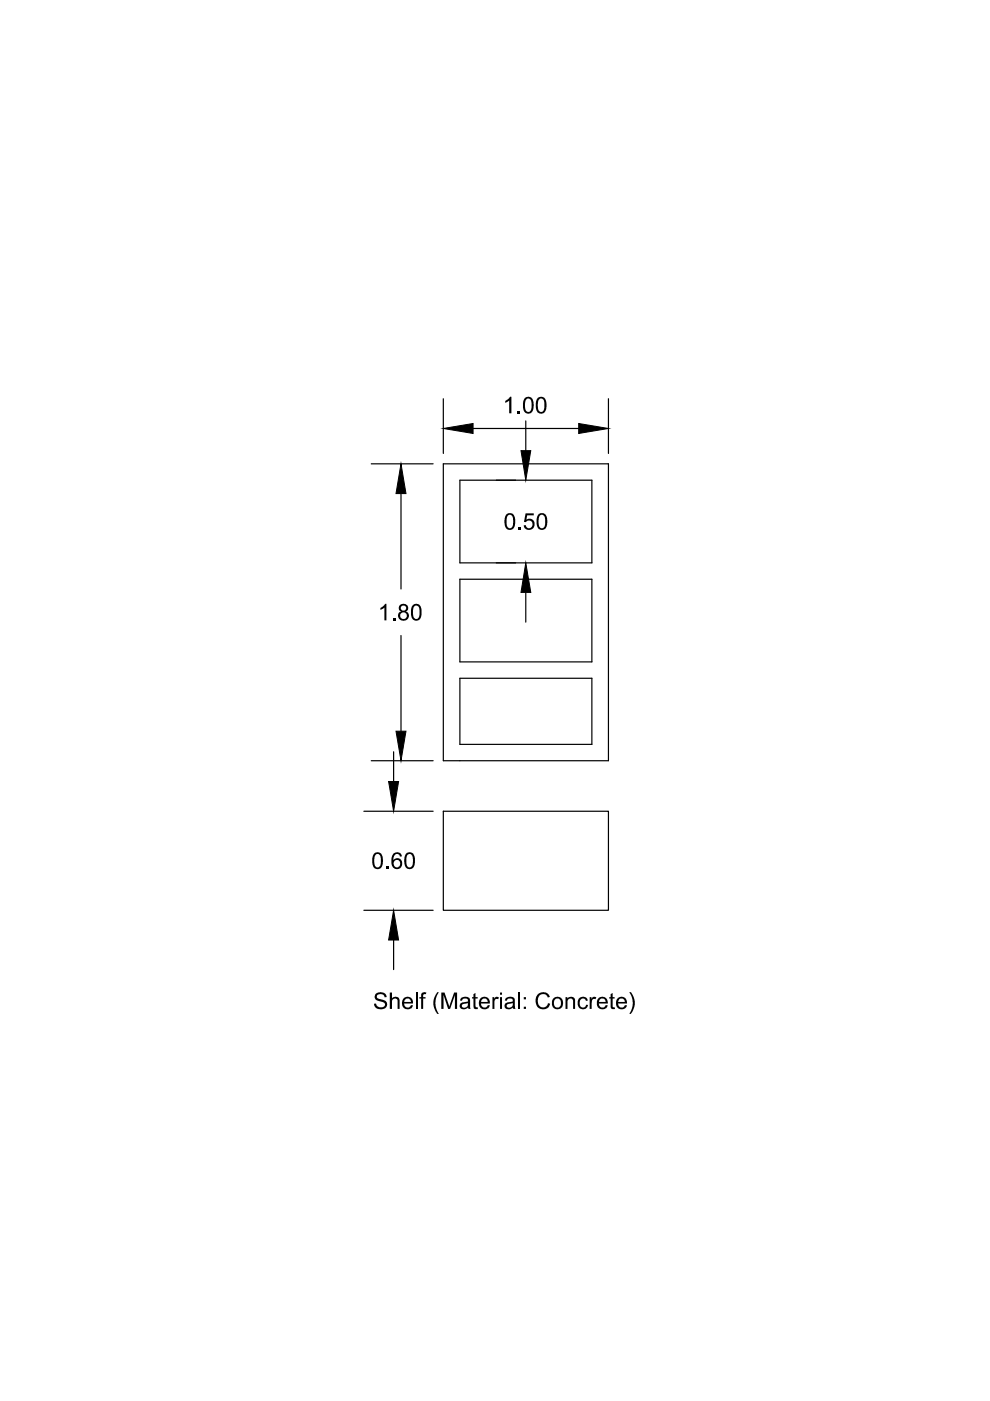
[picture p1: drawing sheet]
<svg xmlns="http://www.w3.org/2000/svg" width="210mm" height="297mm" viewBox="0 0 210 297" stroke-linecap="round" stroke-linejoin="round" font-family="sans-serif">
<!-- layer: 0 -->
<g fill="none" stroke="#000" stroke-width=".25">
<path d="M78.7 98.3h13.1M94 98.3h35v63h-35zM94 84.5v11.6M100.3 90.8h22.4M111.5 89.2v6.3M129 84.5v11.6M85 104.6v20.3M97.5 101.8h28v17.5h-28zM85 134.7v20.3M97.5 122.8h28v17.5h-28zM111.5 125.6v6.3M83.5 159.4v6.3"/>
<path d="M97.5 143.8h28v14h-28zM77.1 172h14.7M78.7 161.3h13.1M94 172h35v21h-35zM77.1 193h14.7M83.5 199.3v6.3"/>
</g>
<path d="M94 90.8l6.3-1v2.1zM110.5 95.5h2l-1 6.3zM122.7 89.8l6.3 1-6.3 1.1zM85 98.3l1.1 6.3h-2.1zM111.5 119.3l1 6.3h-2zM84 155h2.1l-1.1 6.3zM82.4 165.7h2.1l-1 6.3zM83.5 193l1 6.3h-2.1z" fill="#000" stroke="#000" stroke-width=".21"/>
<g fill="#000">
<path d="M107.1 85l.7-.4 .3-.5h.3v3.5h-.4v-2.7l-.8 .5zM109.7 87.2h.6v.4h-.6zM109.9 111.8h.5v.5h-.5zM111.4 108.8h1.8v.5h-1.4l-.2 .9 .4-.2h.7l.6 .7v1l-.7 .6h-1l-.5-.7v-.2l.4-.1 .3 .6 .4 .1 .5-.3 .2-.5-.1-.5-.4-.3h-.6l-.3 .3h-.4zM80.7 128.9l.7-.5 .3-.4h.2v3.5h-.4v-2.7l-.8 .5zM83.3 131.1h.5v.4h-.5zM81.9 183.7h.5v.5h-.5zM79.7 210.7l.6-.3h1l.5 .4 .2 .6-.5 .1-.1-.4-.5-.3h-.6l-.3 .2a.6 .6 0 0 0 .1 .7 .6 .6 0 0 0 .6 .1l1.1 .5 .3 .6-.3 .8-.8 .3-1-.1-.7-.7v-.4h.4l.4 .6 .9 .2 .5-.2 .1-.3v-.2l-.3-.4-1.2-.3-.5-.4-.2-.6zM82.6 210.4h.5v1.3l.6-.4 .9 .3 .1 .4v1.9h-.4v-1.7a.62 .62 0 0 0-.8-.5 .62 .62 0 0 0-.4 .9v1.3h-.5zM89.4 210.6l.5-.2h.5l-.1 .4h-.1a.34 .34 0 0 0-.5 .4v.2h.5v.3h-.5v2.2h-.4v-2.2h-.4v-.3h.4zM92.7 210.4h.3l-.6 1.3-.1 1.1 .2 1.1 .5 1.1h-.3l-.4-.6-.4-1.4 .1-1.2zM93.6 210.4h.6l1.1 3 1-3h.6v3.5h-.5v-2.9l-1 2.9h-.4l-1-3v3h-.4z"/>
<path d="M100.4 210.8l.4-.3v.9h.5v.3h-.5v1.6l.1 .2h.4v.4l-.3 .1a.58 .58 0 0 1-.6-.8v-1.5h-.3v-.3h.3zM104.4 211.4h.4v.4l.2-.4h.6l.2 .1-.2 .3a.57 .57 0 0 0-.7 .2 .57 .57 0 0 0-.1 .6v1.3h-.4zM113.9 210.9l.6-.4 .6-.1h.7l.5 .4 .3 .6-.5 .1-.1-.4-.4-.3-.9 .1-.4 .3-.3 .8 .2 1.1 .7 .5h.6l.3-.2 .4-.7 .4 .1-.5 .9-.5 .3h-.7l-.9-.4-.4-1.2v-.8zM119.9 211.4h.4v.4l.7-.5 .7 .2 .2 .5v1.9h-.4v-1.7a.62 .62 0 0 0-.8-.4 .62 .62 0 0 0-.4 .8v1.3h-.4zM122.8 211.7l.4-.3 .6-.1 .7 .4 .1 .4-.4 .1-.3-.4-.5-.1-.4 .3-.1 .4 .1 .7 .3 .5h.5l.3-.2 .2-.4 .4 .1-.4 .7-.8 .2-.8-.4-.2-.5v-.8zM125 211.4h.4v.4l.5-.5 .5 .2-.1 .4-.3-.1a.69 .69 0 0 0-.6 .8v1.3h-.4zM129.5 210.8l.4-.3v.9h.4v.3h-.4v1.7l.4 .1 .1 .4-.3 .1a.58 .58 0 0 1-.6-.8v-1.5h-.3v-.3h.3zM133.4 210.4h.3l.3 .3 .6 1.6-.1 1.2-.8 1.5-.3-.1 .6-1.2 .2-1.2-.3-1.3z"/>
<path d="M111.3 84.4l.4-.2h.7l.6 .6 .2 .9-.1 1.1-.4 .6-.4 .3-.9-.2-.4-.6-.1-1.5zM111.6 84.6l-.2 .6-.1 1.2 .2 .6 .4 .3 .5-.1 .3-.5v-1.4l-.2-.5a.6 .6 0 0 0-.9-.2z"/>
<path d="M113.8 84.6l.5-.4 .6-.1 .5 .2 .3 .5 .2 .8-.1 1-.2 .6-.4 .4-.8 .1-.6-.6-.2-1.7zM114.4 84.6l-.3 .7v1.3l.3 .6 .5 .1 .3-.2 .2-.4v-1.4l-.3-.7z"/>
<path d="M107.3 109.1l.5-.3h.6l.3 .1 .4 .6 .1 1.8-.3 .7-.4 .3-1-.1-.4-.6-.2-1.3zM107.7 109.3l-.3 .7 .1 1.4 .3 .5 .4 .1 .3-.2 .2-.3 .1-1.6-.5-.7z"/>
<path d="M114.1 109.1l.4-.3h.7l.5 .3 .2 .5 .1 1.7-.2 .6-.6 .4-.8-.1-.5-.6-.1-1.6zM114.6 109.2l-.4 .7v1.4l.3 .6 .5 .1 .5-.5 .1-1.5-.1-.4-.3-.4z"/>
<path d="M84.7 128.4l.4-.3 .6-.1 .6 .3 .2 .4v.6l-.5 .3 .5 .4 .2 .7-.2 .5-.5 .3h-.9l-.5-.3-.2-.3 .1-.9 .6-.4-.5-.4zM85 128.9a.56 .56 0 0 0 1.1 0 .56 .56 0 0 0-1.1 0zM84.9 130.5a.71 .71 0 0 0 1.4 0 .71 .71 0 0 0-1.4 0z"/>
<path d="M87.6 128.3l.3-.2h.7l.6 .4 .1 .5v1.6l-.3 .7-.4 .3-.8-.1-.6-.7-.1-1.6zM87.9 128.5l-.3 .9v1.2l.3 .5 .5 .1 .5-.6v-1.6l-.2-.4-.3-.2z"/>
<path d="M79.3 180.9l.7-.2 .5 .1 .3 .2 .3 .6v1.7l-.2 .6-.5 .3-.5 .1-.5-.2-.4-.8-.1-1.4zM79.8 181.1l-.4 .7-.1 1.1 .2 .7 .6 .3 .3-.1 .3-.3v-1.6v-.4l-.4-.4z"/>
<path d="M83.3 181.1l.5-.3 .5-.1 .7 .3 .2 .4v.2h-.4l-.2-.4-.6-.1-.5 .6-.1 .7 .5-.4 .6-.1 .4 .3 .3 .4v.9l-.2 .4-.4 .3-.6 .1-.5-.2-.4-.6-.1-1.5zM83.7 182.5l-.2 .4v.6l.5 .4h.5l.3-.5-.1-.8-.4-.3z"/>
<path d="M86.1 181l.4-.3h.6l.4 .2 .4 .5v1.9l-.2 .5-.5 .4h-.8l-.5-.6-.2-1.4 .1-.7zM86.5 181.2l-.3 .7v1.2l.1 .5 .5 .3 .4-.1 .3-.4v-1.6l-.3-.7h-.5z"/>
<path d="M85.7 211.6l.9-.3 .8 .5 .2 1h-1.9l.1 .4 .4 .4 .6-.1 .3-.4h.5l-.4 .7-1 .2-.8-.5-.2-1zM86 211.8l-.3 .6h1.4l-.3-.6z"/>
<path d="M97.7 211.7l.8-.4 .6 .1 .4 .2 .3 2.3h-.5l-.1-.3-.4 .3-.7 .1-.5-.3-.1-.6 .2-.4 1-.3a.39 .39 0 0 0 .5-.4 .39 .39 0 0 0-.6-.3l-.5 .1-.1 .4-.4-.1zM98.1 212.9l-.1 .1a.56 .56 0 0 0 .3 .7 .56 .56 0 0 0 .7-.3l.2-.8z"/>
<path d="M102 211.6l.9-.3 .8 .5 .2 1h-1.9l.1 .4 .4 .4 .6-.1 .3-.4h.5l-.4 .7-1 .2-.8-.5-.2-1zM102.3 211.8l-.3 .6h1.4l-.3-.6z"/>
<path d="M106 210.4h.4v.5h-.4zM106 211.4h.4v2.5h-.4z"/>
<path d="M107.2 211.8l.8-.5 .6 .1 .4 .2 .3 2.3h-.4l-.1-.3-.6 .4h-.5l-.7-.4-.1-.4 .2-.4 .5-.3 .5-.1a.42 .42 0 0 0 .6-.4 .42 .42 0 0 0-.7-.3l-.3 .1-.2 .4-.5-.1zM107.6 212.9a.5 .5 0 0 0 .1 .7 .5 .5 0 0 0 .7-.1l.3-.4a.28 .28 0 0 0 0-.4 .28 .28 0 0 0-.4 .1z"/>
<path d="M111.1 211.4h.4v.5h-.4zM111.1 213.4h.4v.5h-.4z"/>
<path d="M117.3 211.7l.7-.4 .7 .1 .4 .3 .3 .5v.5l-.1 .7-.3 .3-1 .3-.7-.3-.3-.6v-.8zM117.8 211.8l-.4 .6 .1 .7 .4 .5h.5l.5-.5v-.9l-.5-.5z"/>
<path d="M126.8 211.8l.8-.5 .6 .1 .4 .3 .2 .5 .1 .6h-1.9v.1l.2 .5 .3 .2 .7-.1 .2-.4h.4l-.2 .6-.7 .3h-.5l-.6-.3-.3-.6v-.8zM127.3 211.8l-.3 .6h1.4l-.3-.6z"/>
<path d="M130.8 211.8l.8-.5 .7 .1 .4 .4 .2 1h-1.9l.2 .6 .4 .2 .6-.1 .3-.4h.4l-.3 .7-1 .2-.8-.5-.2-1.2zM131.4 211.8l-.3 .6h1.4l-.3-.6z"/>
</g>
<path d="M88.3 210.4v3.5M110 210.4v3.5" fill="none" stroke="#000" stroke-width=".42"/>
</svg>
